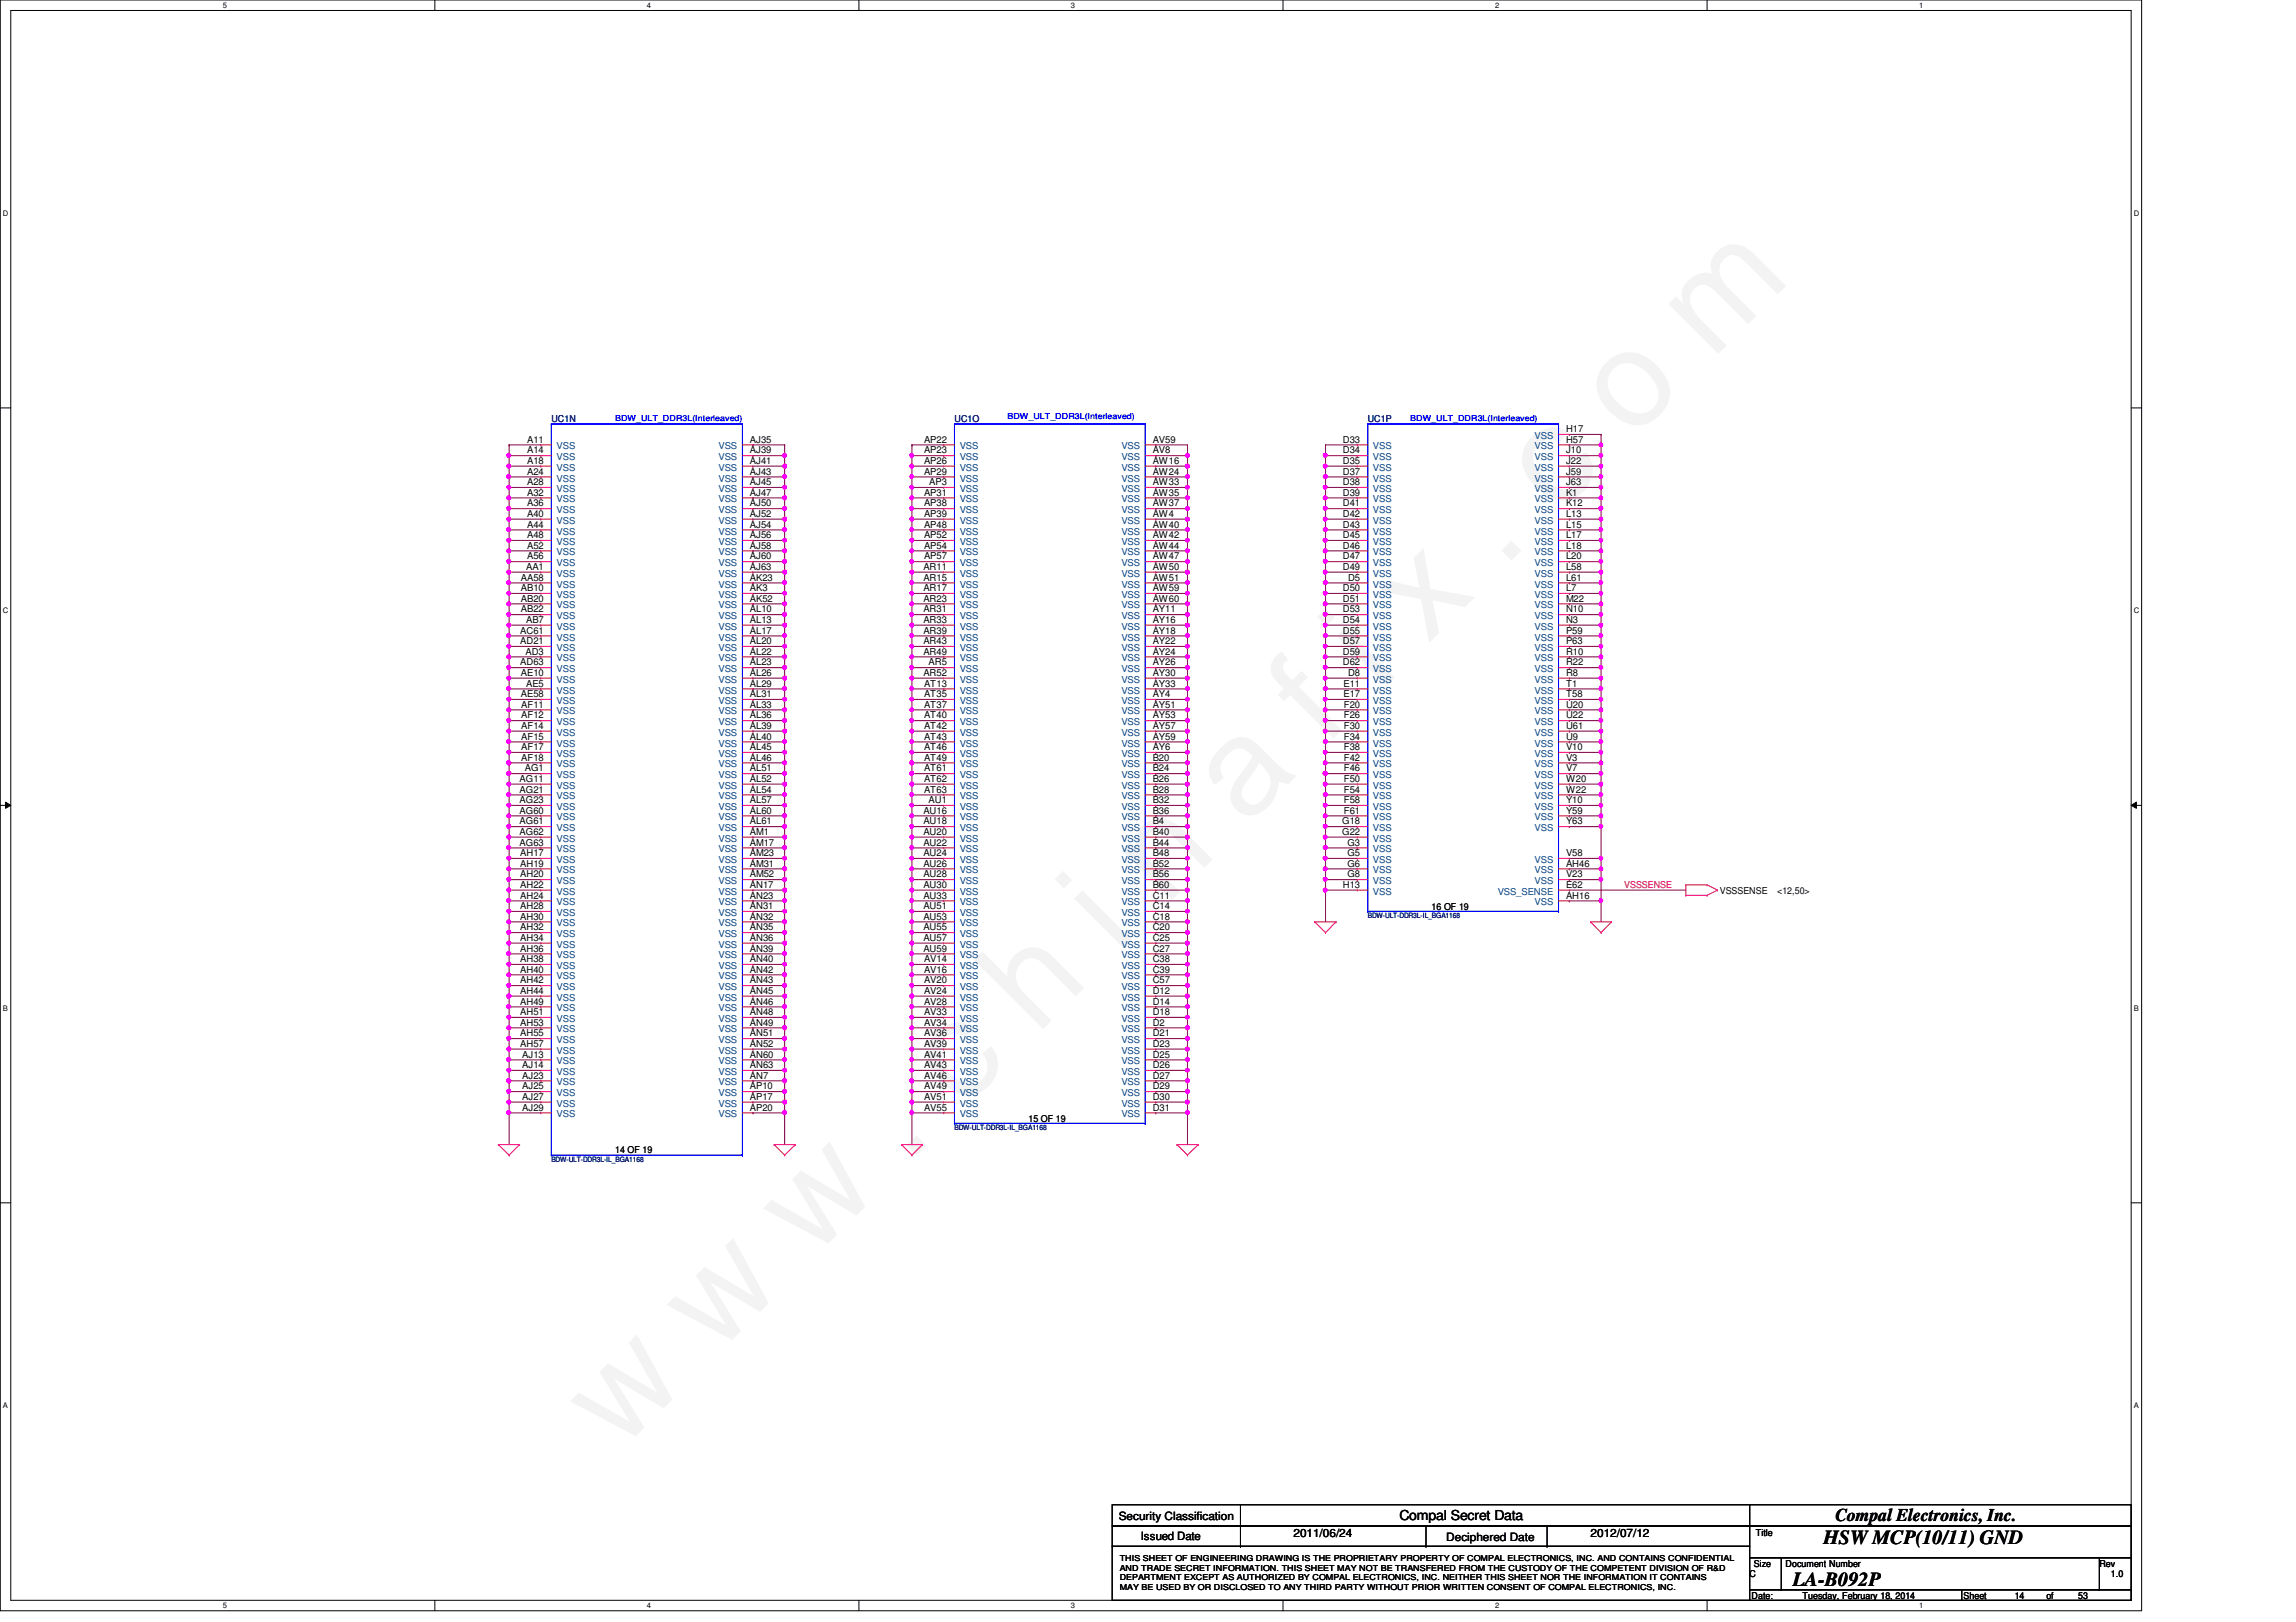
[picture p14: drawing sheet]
<svg xmlns="http://www.w3.org/2000/svg" width="297mm" height="210mm" viewBox="0 0 297 210" stroke-linecap="round" stroke-linejoin="round" font-family="sans-serif">
<defs><g id="words">
<text font-size="17.6" fill="#f0f" x="80.1" y="188" transform="rotate(-45 80.1 188)">w w w . c h i n a f i x . c o m</text>
<g font-size="2.6">
<text x="235.9" y="199.8">HSW MCP(10/11) GND</text>
<text x="231.9" y="205.3">LA-B092P</text>
</g>
<text font-size="2.3" x="237.4" y="196.9">Compal Electronics, Inc.</text>
<text font-size="1.8" x="181.1" y="196.8">Compal Secret Data</text>
<g font-size="1.5">
<text x="144.7" y="196.6">Security Classification</text>
<text x="147.6" y="199.3">Issued Date</text>
<text x="167.3" y="198.8">2011/06/24</text>
<text x="187.1" y="199.4">Deciphered Date</text>
<text x="205.8" y="198.8">2012/07/12</text>
</g>
<g font-size="1.2">
<text x="68.2" y="57.3">A11</text>
<text x="68.2" y="58.7">A14</text>
<text x="97" y="57.3">AJ35</text>
<text x="97" y="58.7">AJ39</text>
<text x="119.5" y="57.3">AP22</text>
<text x="119.5" y="58.7">AP23</text>
<text x="149.1" y="57.3">AV59</text>
<text x="149.1" y="58.7">AV8</text>
<text x="173.7" y="58.7">D34</text>
<text x="173.7" y="57.3">D33</text>
<text x="202.6" y="55.9">H17</text>
<text x="202.6" y="57.3">H57</text>
<text x="202.6" y="58.7">J10</text>
<text x="68.2" y="62.8">A28</text>
<text x="68.2" y="60">A18</text>
<text x="68.2" y="61.4">A24</text>
<text x="68.2" y="64.1">A32</text>
<text x="68.2" y="65.5">A36</text>
<text x="97" y="61.4">AJ43</text>
<text x="97" y="62.8">AJ45</text>
<text x="97" y="65.5">AJ50</text>
<text x="97" y="64.1">AJ47</text>
<text x="97" y="60">AJ41</text>
<text x="119.5" y="65.5">AP38</text>
<text x="119.5" y="61.4">AP29</text>
<text x="119.5" y="64.1">AP31</text>
<text x="119.5" y="60">AP26</text>
<text x="120.2" y="62.8">AP3</text>
<text x="149.1" y="61.4">AW24</text>
<text x="149.1" y="62.8">AW33</text>
<text x="149.1" y="64.1">AW35</text>
<text x="149.1" y="65.5">AW37</text>
<text x="149.1" y="60">AW16</text>
<text x="173.7" y="64.1">D39</text>
<text x="173.7" y="62.8">D38</text>
<text x="173.7" y="61.4">D37</text>
<text x="173.7" y="60">D35</text>
<text x="173.7" y="65.5">D41</text>
<text x="202.6" y="65.5">K12</text>
<text x="202.6" y="64.1">K1</text>
<text x="202.6" y="62.8">J63</text>
<text x="202.6" y="61.4">J59</text>
<text x="202.6" y="60">J22</text>
<text x="68.2" y="66.9">A40</text>
<text x="68.2" y="68.3">A44</text>
<text x="68.2" y="69.6">A48</text>
<text x="68.2" y="71">A52</text>
<text x="97" y="66.9">AJ52</text>
<text x="97" y="69.6">AJ56</text>
<text x="97" y="71">AJ58</text>
<text x="97" y="68.3">AJ54</text>
<text x="119.5" y="66.9">AP39</text>
<text x="119.5" y="69.6">AP52</text>
<text x="119.5" y="71">AP54</text>
<text x="119.5" y="68.3">AP48</text>
<text x="149.1" y="66.9">AW4</text>
<text x="149.1" y="69.6">AW42</text>
<text x="149.1" y="71">AW44</text>
<text x="149.1" y="68.3">AW40</text>
<text x="173.7" y="68.3">D43</text>
<text x="173.7" y="69.6">D45</text>
<text x="173.7" y="71">D46</text>
<text x="173.7" y="66.9">D42</text>
<text x="202.6" y="71">L18</text>
<text x="202.6" y="69.6">L17</text>
<text x="202.6" y="68.3">L15</text>
<text x="202.6" y="66.9">L13</text>
<text x="67.4" y="75.1">AA58</text>
<text x="67.4" y="76.5">AB10</text>
<text x="67.4" y="77.9">AB20</text>
<text x="68.1" y="73.7">AA1</text>
<text x="68.2" y="72.4">A56</text>
<text x="97" y="72.4">AJ60</text>
<text x="97" y="73.7">AJ63</text>
<text x="97" y="75.1">AK23</text>
<text x="97" y="76.5">AK3</text>
<text x="97" y="77.9">AK52</text>
<text x="119.5" y="73.7">AR11</text>
<text x="119.5" y="75.1">AR15</text>
<text x="119.5" y="76.5">AR17</text>
<text x="119.5" y="77.9">AR23</text>
<text x="119.5" y="72.4">AP57</text>
<text x="149.1" y="72.4">AW47</text>
<text x="149.1" y="73.7">AW50</text>
<text x="149.1" y="75.1">AW51</text>
<text x="149.1" y="76.5">AW59</text>
<text x="149.1" y="77.9">AW60</text>
<text x="173.7" y="72.4">D47</text>
<text x="173.7" y="76.5">D50</text>
<text x="173.7" y="77.9">D51</text>
<text x="173.7" y="73.7">D49</text>
<text x="174.4" y="75.1">D5</text>
<text x="202.6" y="77.9">M22</text>
<text x="202.6" y="75.1">L61</text>
<text x="202.6" y="73.7">L58</text>
<text x="202.6" y="72.4">L20</text>
<text x="202.6" y="76.5">L7</text>
<text x="67.3" y="82">AC61</text>
<text x="67.3" y="83.4">AD21</text>
<text x="67.4" y="79.2">AB22</text>
<text x="68.1" y="80.6">AB7</text>
<text x="97" y="79.2">AL10</text>
<text x="97" y="80.6">AL13</text>
<text x="97" y="82">AL17</text>
<text x="97" y="83.4">AL20</text>
<text x="119.5" y="79.2">AR31</text>
<text x="119.5" y="80.6">AR33</text>
<text x="119.5" y="82">AR39</text>
<text x="119.5" y="83.4">AR43</text>
<text x="149.1" y="79.2">AY11</text>
<text x="149.1" y="80.6">AY16</text>
<text x="149.1" y="82">AY18</text>
<text x="149.1" y="83.4">AY22</text>
<text x="173.7" y="79.2">D53</text>
<text x="173.7" y="80.6">D54</text>
<text x="173.7" y="82">D55</text>
<text x="173.7" y="83.4">D57</text>
<text x="202.6" y="83.4">P63</text>
<text x="202.6" y="82">P59</text>
<text x="202.6" y="80.6">N3</text>
<text x="202.6" y="79.2">N10</text>
<text x="67.3" y="86.1">AD63</text>
<text x="67.4" y="87.5">AE10</text>
<text x="68" y="84.7">AD3</text>
<text x="68.1" y="88.9">AE5</text>
<text x="97" y="84.7">AL22</text>
<text x="97" y="86.1">AL23</text>
<text x="97" y="87.5">AL26</text>
<text x="97" y="88.9">AL29</text>
<text x="119.5" y="84.7">AR49</text>
<text x="119.5" y="87.5">AR52</text>
<text x="119.5" y="88.9">AT13</text>
<text x="120.1" y="86.1">AR5</text>
<text x="149.1" y="84.7">AY24</text>
<text x="149.1" y="86.1">AY26</text>
<text x="149.1" y="87.5">AY30</text>
<text x="149.1" y="88.9">AY33</text>
<text x="173.7" y="84.7">D59</text>
<text x="173.7" y="86.1">D62</text>
<text x="173.8" y="88.9">E11</text>
<text x="174.4" y="87.5">D8</text>
<text x="202.6" y="88.9">T1</text>
<text x="202.6" y="86.1">R22</text>
<text x="202.6" y="87.5">R8</text>
<text x="202.6" y="84.7">R10</text>
<text x="67.4" y="90.2">AE58</text>
<text x="67.4" y="91.6">AF11</text>
<text x="67.4" y="93">AF12</text>
<text x="67.4" y="94.3">AF14</text>
<text x="67.4" y="95.7">AF15</text>
<text x="97" y="90.2">AL31</text>
<text x="97" y="91.6">AL33</text>
<text x="97" y="93">AL36</text>
<text x="97" y="94.3">AL39</text>
<text x="97" y="95.7">AL40</text>
<text x="119.5" y="90.2">AT35</text>
<text x="119.5" y="91.6">AT37</text>
<text x="119.5" y="93">AT40</text>
<text x="119.5" y="94.3">AT42</text>
<text x="119.5" y="95.7">AT43</text>
<text x="149.1" y="90.2">AY4</text>
<text x="149.1" y="91.6">AY51</text>
<text x="149.1" y="93">AY53</text>
<text x="149.1" y="94.3">AY57</text>
<text x="149.1" y="95.7">AY59</text>
<text x="173.8" y="90.2">E17</text>
<text x="173.9" y="95.7">F34</text>
<text x="173.9" y="94.3">F30</text>
<text x="173.9" y="93">F26</text>
<text x="173.9" y="91.6">F20</text>
<text x="202.6" y="95.7">U9</text>
<text x="202.6" y="93">U22</text>
<text x="202.6" y="94.3">U61</text>
<text x="202.6" y="91.6">U20</text>
<text x="202.6" y="90.2">T58</text>
<text x="67.2" y="101.2">AG11</text>
<text x="67.4" y="97.1">AF17</text>
<text x="67.4" y="98.4">AF18</text>
<text x="67.9" y="99.8">AG1</text>
<text x="97" y="99.8">AL51</text>
<text x="97" y="97.1">AL45</text>
<text x="97" y="98.4">AL46</text>
<text x="97" y="101.2">AL52</text>
<text x="119.5" y="97.1">AT46</text>
<text x="119.5" y="98.4">AT49</text>
<text x="119.5" y="99.8">AT61</text>
<text x="119.5" y="101.2">AT62</text>
<text x="149.1" y="97.1">AY6</text>
<text x="149.1" y="98.4">B20</text>
<text x="149.1" y="99.8">B24</text>
<text x="149.1" y="101.2">B26</text>
<text x="173.9" y="97.1">F38</text>
<text x="173.9" y="101.2">F50</text>
<text x="173.9" y="98.4">F42</text>
<text x="173.9" y="99.8">F46</text>
<text x="202.6" y="97.1">V10</text>
<text x="202.6" y="101.2">W20</text>
<text x="202.6" y="99.8">V7</text>
<text x="202.6" y="98.4">V3</text>
<text x="67.2" y="103.9">AG23</text>
<text x="67.2" y="105.3">AG60</text>
<text x="67.2" y="106.7">AG61</text>
<text x="67.2" y="102.6">AG21</text>
<text x="97" y="102.6">AL54</text>
<text x="97" y="103.9">AL57</text>
<text x="97" y="105.3">AL60</text>
<text x="97" y="106.7">AL61</text>
<text x="119.5" y="106.7">AU18</text>
<text x="119.5" y="105.3">AU16</text>
<text x="119.5" y="102.6">AT63</text>
<text x="120.1" y="103.9">AU1</text>
<text x="149.1" y="102.6">B28</text>
<text x="149.1" y="103.9">B32</text>
<text x="149.1" y="105.3">B36</text>
<text x="149.1" y="106.7">B4</text>
<text x="173.6" y="106.7">G18</text>
<text x="173.9" y="102.6">F54</text>
<text x="173.9" y="103.9">F58</text>
<text x="173.9" y="105.3">F61</text>
<text x="202.6" y="106.7">Y63</text>
<text x="202.6" y="105.3">Y59</text>
<text x="202.6" y="103.9">Y10</text>
<text x="202.6" y="102.6">W22</text>
<text x="67.2" y="108">AG62</text>
<text x="67.2" y="109.4">AG63</text>
<text x="67.3" y="112.1">AH19</text>
<text x="67.3" y="113.5">AH20</text>
<text x="67.3" y="110.8">AH17</text>
<text x="97" y="108">AM1</text>
<text x="97" y="109.4">AM17</text>
<text x="97" y="110.8">AM23</text>
<text x="97" y="112.1">AM31</text>
<text x="97" y="113.5">AM52</text>
<text x="119.5" y="109.4">AU22</text>
<text x="119.5" y="113.5">AU28</text>
<text x="119.5" y="112.1">AU26</text>
<text x="119.5" y="110.8">AU24</text>
<text x="119.5" y="108">AU20</text>
<text x="149.1" y="108">B40</text>
<text x="149.1" y="109.4">B44</text>
<text x="149.1" y="110.8">B48</text>
<text x="149.1" y="112.1">B52</text>
<text x="149.1" y="113.5">B56</text>
<text x="173.6" y="108">G22</text>
<text x="174.3" y="112.1">G6</text>
<text x="174.3" y="109.4">G3</text>
<text x="174.3" y="110.8">G5</text>
<text x="174.3" y="113.5">G8</text>
<text x="202.6" y="110.8">V58</text>
<text x="202.6" y="112.1">AH46</text>
<text x="202.6" y="113.5">V23</text>
<text x="67.3" y="116.3">AH24</text>
<text x="67.3" y="117.6">AH28</text>
<text x="67.3" y="119">AH30</text>
<text x="67.3" y="114.9">AH22</text>
<text x="97" y="116.3">AN23</text>
<text x="97" y="114.9">AN17</text>
<text x="97" y="117.6">AN31</text>
<text x="97" y="119">AN32</text>
<text x="119.5" y="116.3">AU33</text>
<text x="119.5" y="114.9">AU30</text>
<text x="119.5" y="117.6">AU51</text>
<text x="119.5" y="119">AU53</text>
<text x="149.1" y="114.9">B60</text>
<text x="149.1" y="119">C18</text>
<text x="149.1" y="116.3">C11</text>
<text x="149.1" y="117.6">C14</text>
<text x="173.7" y="114.9">H13</text>
<text x="185.2" y="117.7">16 OF 19</text>
<text x="202.6" y="116.3">AH16</text>
<text x="202.6" y="114.9">E62</text>
<text x="222.5" y="115.7">VSSSENSE</text>
<text x="229.9" y="115.7">&lt;12,50&gt;</text>
<text x="67.3" y="124.5">AH38</text>
<text x="67.3" y="120.4">AH32</text>
<text x="67.3" y="125.9">AH40</text>
<text x="67.3" y="123.1">AH36</text>
<text x="67.3" y="121.8">AH34</text>
<text x="97" y="124.5">AN40</text>
<text x="97" y="120.4">AN35</text>
<text x="97" y="121.8">AN36</text>
<text x="97" y="123.1">AN39</text>
<text x="97" y="125.9">AN42</text>
<text x="119.5" y="120.4">AU55</text>
<text x="119.5" y="121.8">AU57</text>
<text x="119.5" y="123.1">AU59</text>
<text x="119.5" y="125.9">AV16</text>
<text x="119.5" y="124.5">AV14</text>
<text x="149.1" y="120.4">C20</text>
<text x="149.1" y="121.8">C25</text>
<text x="149.1" y="123.1">C27</text>
<text x="149.1" y="124.5">C38</text>
<text x="149.1" y="125.9">C39</text>
<text x="67.3" y="128.6">AH44</text>
<text x="67.3" y="130">AH49</text>
<text x="67.3" y="131.4">AH51</text>
<text x="67.3" y="127.3">AH42</text>
<text x="97" y="127.3">AN43</text>
<text x="97" y="128.6">AN45</text>
<text x="97" y="130">AN46</text>
<text x="97" y="131.4">AN48</text>
<text x="119.5" y="128.6">AV24</text>
<text x="119.5" y="131.4">AV33</text>
<text x="119.5" y="130">AV28</text>
<text x="119.5" y="127.3">AV20</text>
<text x="149.1" y="127.3">C57</text>
<text x="149.1" y="128.6">D12</text>
<text x="149.1" y="130">D14</text>
<text x="149.1" y="131.4">D18</text>
<text x="67.3" y="132.7">AH53</text>
<text x="67.3" y="134.1">AH55</text>
<text x="67.3" y="135.5">AH57</text>
<text x="67.6" y="136.9">AJ13</text>
<text x="97" y="132.7">AN49</text>
<text x="97" y="134.1">AN51</text>
<text x="97" y="135.5">AN52</text>
<text x="97" y="136.9">AN60</text>
<text x="119.5" y="134.1">AV36</text>
<text x="119.5" y="135.5">AV39</text>
<text x="119.5" y="136.9">AV41</text>
<text x="119.5" y="132.7">AV34</text>
<text x="149.1" y="136.9">D25</text>
<text x="149.1" y="135.5">D23</text>
<text x="149.1" y="132.7">D2</text>
<text x="149.1" y="134.1">D21</text>
<text x="67.6" y="138.2">AJ14</text>
<text x="67.6" y="139.6">AJ23</text>
<text x="67.6" y="141">AJ25</text>
<text x="67.6" y="142.3">AJ27</text>
<text x="67.6" y="143.7">AJ29</text>
<text x="97" y="141">AP10</text>
<text x="97" y="138.2">AN63</text>
<text x="97" y="139.6">AN7</text>
<text x="97" y="142.3">AP17</text>
<text x="97" y="143.7">AP20</text>
<text x="119.5" y="143.7">AV55</text>
<text x="119.5" y="138.2">AV43</text>
<text x="119.5" y="139.6">AV46</text>
<text x="119.5" y="141">AV49</text>
<text x="119.5" y="142.3">AV51</text>
<text x="149.1" y="138.2">D26</text>
<text x="149.1" y="139.6">D27</text>
<text x="149.1" y="141">D29</text>
<text x="149.1" y="142.3">D30</text>
<text x="149.1" y="143.7">D31</text>
<text x="79.6" y="149.3">14 OF 19</text>
<text x="133.1" y="145.2">15 OF 19</text>
<text x="226.9" y="202.7">Size</text>
<text x="227.2" y="198.8">Title</text>
<text x="231" y="202.7">Document Number</text>
<text x="271.6" y="202.7">Rev</text>
<text x="226.4" y="204.1">C</text>
<text x="226.6" y="206.9">Date:</text>
<text x="233.2" y="206.9">Tuesday, February 18, 2014</text>
<text x="254" y="206.9">Sheet</text>
<text x="260.6" y="206.9">14</text>
<text x="264.7" y="206.9">of</text>
<text x="268.9" y="206.9">53</text>
<text x="273.1" y="204.1">1.0</text>
</g>
<g font-size="1.2" fill="#000080">
<text x="71.3" y="54.6">UC1N</text>
<text x="123.5" y="54.6">UC1O</text>
<text x="177" y="54.6">UC1P</text>
</g>
<g font-size="1.2" fill="#004080">
<text x="72" y="58.2">VSS</text>
<text x="72" y="59.6">VSS</text>
<text x="93" y="58.2">VSS</text>
<text x="93" y="59.6">VSS</text>
<text x="124.2" y="58.2">VSS</text>
<text x="124.2" y="59.6">VSS</text>
<text x="145.1" y="58.2">VSS</text>
<text x="145.1" y="59.6">VSS</text>
<text x="177.6" y="59.6">VSS</text>
<text x="177.6" y="58.2">VSS</text>
<text x="198.5" y="56.8">VSS</text>
<text x="198.5" y="58.2">VSS</text>
<text x="198.5" y="59.6">VSS</text>
<text x="72" y="63.7">VSS</text>
<text x="72" y="60.9">VSS</text>
<text x="72" y="62.3">VSS</text>
<text x="72" y="65">VSS</text>
<text x="93" y="62.3">VSS</text>
<text x="93" y="63.7">VSS</text>
<text x="93" y="65">VSS</text>
<text x="93" y="60.9">VSS</text>
<text x="124.2" y="62.3">VSS</text>
<text x="124.2" y="65">VSS</text>
<text x="124.2" y="60.9">VSS</text>
<text x="124.2" y="63.7">VSS</text>
<text x="145.1" y="62.3">VSS</text>
<text x="145.1" y="63.7">VSS</text>
<text x="145.1" y="65">VSS</text>
<text x="145.1" y="60.9">VSS</text>
<text x="177.6" y="65">VSS</text>
<text x="177.6" y="63.7">VSS</text>
<text x="177.6" y="62.3">VSS</text>
<text x="177.6" y="60.9">VSS</text>
<text x="198.5" y="65">VSS</text>
<text x="198.5" y="63.7">VSS</text>
<text x="198.5" y="62.3">VSS</text>
<text x="198.5" y="60.9">VSS</text>
<text x="72" y="66.4">VSS</text>
<text x="72" y="67.8">VSS</text>
<text x="72" y="69.2">VSS</text>
<text x="72" y="70.5">VSS</text>
<text x="72" y="71.9">VSS</text>
<text x="93" y="66.4">VSS</text>
<text x="93" y="67.8">VSS</text>
<text x="93" y="70.5">VSS</text>
<text x="93" y="71.9">VSS</text>
<text x="93" y="69.2">VSS</text>
<text x="124.2" y="66.4">VSS</text>
<text x="124.2" y="67.8">VSS</text>
<text x="124.2" y="70.5">VSS</text>
<text x="124.2" y="71.9">VSS</text>
<text x="124.2" y="69.2">VSS</text>
<text x="145.1" y="66.4">VSS</text>
<text x="145.1" y="67.8">VSS</text>
<text x="145.1" y="70.5">VSS</text>
<text x="145.1" y="71.9">VSS</text>
<text x="145.1" y="69.2">VSS</text>
<text x="177.6" y="69.2">VSS</text>
<text x="177.6" y="70.5">VSS</text>
<text x="177.6" y="71.9">VSS</text>
<text x="177.6" y="67.8">VSS</text>
<text x="177.6" y="66.4">VSS</text>
<text x="198.5" y="71.9">VSS</text>
<text x="198.5" y="70.5">VSS</text>
<text x="198.5" y="69.2">VSS</text>
<text x="198.5" y="67.8">VSS</text>
<text x="198.5" y="66.4">VSS</text>
<text x="72" y="73.3">VSS</text>
<text x="72" y="74.6">VSS</text>
<text x="72" y="76">VSS</text>
<text x="72" y="77.4">VSS</text>
<text x="93" y="73.3">VSS</text>
<text x="93" y="74.6">VSS</text>
<text x="93" y="76">VSS</text>
<text x="93" y="77.4">VSS</text>
<text x="124.2" y="74.6">VSS</text>
<text x="124.2" y="73.3">VSS</text>
<text x="124.2" y="76">VSS</text>
<text x="124.2" y="77.4">VSS</text>
<text x="145.1" y="73.3">VSS</text>
<text x="145.1" y="74.6">VSS</text>
<text x="145.1" y="76">VSS</text>
<text x="145.1" y="77.4">VSS</text>
<text x="177.6" y="73.3">VSS</text>
<text x="177.6" y="76">VSS</text>
<text x="177.6" y="77.4">VSS</text>
<text x="177.6" y="74.6">VSS</text>
<text x="198.5" y="76">VSS</text>
<text x="198.5" y="74.6">VSS</text>
<text x="198.5" y="73.3">VSS</text>
<text x="198.5" y="77.4">VSS</text>
<text x="72" y="78.7">VSS</text>
<text x="72" y="80.1">VSS</text>
<text x="72" y="81.5">VSS</text>
<text x="72" y="82.9">VSS</text>
<text x="93" y="78.7">VSS</text>
<text x="93" y="80.1">VSS</text>
<text x="93" y="81.5">VSS</text>
<text x="93" y="82.9">VSS</text>
<text x="124.2" y="78.7">VSS</text>
<text x="124.2" y="80.1">VSS</text>
<text x="124.2" y="81.5">VSS</text>
<text x="124.2" y="82.9">VSS</text>
<text x="145.1" y="80.1">VSS</text>
<text x="145.1" y="81.5">VSS</text>
<text x="145.1" y="82.9">VSS</text>
<text x="145.1" y="78.7">VSS</text>
<text x="177.6" y="78.7">VSS</text>
<text x="177.6" y="80.1">VSS</text>
<text x="177.6" y="81.5">VSS</text>
<text x="177.6" y="82.9">VSS</text>
<text x="198.5" y="82.9">VSS</text>
<text x="198.5" y="81.5">VSS</text>
<text x="198.5" y="80.1">VSS</text>
<text x="198.5" y="78.7">VSS</text>
<text x="72" y="84.2">VSS</text>
<text x="72" y="85.6">VSS</text>
<text x="72" y="87">VSS</text>
<text x="72" y="88.3">VSS</text>
<text x="72" y="89.7">VSS</text>
<text x="93" y="84.2">VSS</text>
<text x="93" y="85.6">VSS</text>
<text x="93" y="87">VSS</text>
<text x="93" y="88.3">VSS</text>
<text x="93" y="89.7">VSS</text>
<text x="124.2" y="84.2">VSS</text>
<text x="124.2" y="85.6">VSS</text>
<text x="124.2" y="87">VSS</text>
<text x="124.2" y="88.3">VSS</text>
<text x="124.2" y="89.7">VSS</text>
<text x="145.1" y="84.2">VSS</text>
<text x="145.1" y="85.6">VSS</text>
<text x="145.1" y="87">VSS</text>
<text x="145.1" y="88.3">VSS</text>
<text x="145.1" y="89.7">VSS</text>
<text x="177.6" y="85.6">VSS</text>
<text x="177.6" y="84.2">VSS</text>
<text x="177.6" y="87">VSS</text>
<text x="177.6" y="88.3">VSS</text>
<text x="177.6" y="89.7">VSS</text>
<text x="198.5" y="89.7">VSS</text>
<text x="198.5" y="87">VSS</text>
<text x="198.5" y="88.3">VSS</text>
<text x="198.5" y="85.6">VSS</text>
<text x="198.5" y="84.2">VSS</text>
<text x="72" y="91.1">VSS</text>
<text x="72" y="92.5">VSS</text>
<text x="72" y="93.9">VSS</text>
<text x="72" y="95.2">VSS</text>
<text x="93" y="91.1">VSS</text>
<text x="93" y="92.5">VSS</text>
<text x="93" y="93.9">VSS</text>
<text x="93" y="95.2">VSS</text>
<text x="124.2" y="91.1">VSS</text>
<text x="124.2" y="92.5">VSS</text>
<text x="124.2" y="93.9">VSS</text>
<text x="124.2" y="95.2">VSS</text>
<text x="145.1" y="91.1">VSS</text>
<text x="145.1" y="92.5">VSS</text>
<text x="145.1" y="93.9">VSS</text>
<text x="145.1" y="95.2">VSS</text>
<text x="177.6" y="91.1">VSS</text>
<text x="177.6" y="95.2">VSS</text>
<text x="177.6" y="93.9">VSS</text>
<text x="177.6" y="92.5">VSS</text>
<text x="198.5" y="93.9">VSS</text>
<text x="198.5" y="95.2">VSS</text>
<text x="198.5" y="92.5">VSS</text>
<text x="198.5" y="91.1">VSS</text>
<text x="72" y="98">VSS</text>
<text x="72" y="100.7">VSS</text>
<text x="72" y="99.3">VSS</text>
<text x="72" y="96.6">VSS</text>
<text x="93" y="100.7">VSS</text>
<text x="93" y="96.6">VSS</text>
<text x="93" y="98">VSS</text>
<text x="93" y="99.3">VSS</text>
<text x="124.2" y="96.6">VSS</text>
<text x="124.2" y="98">VSS</text>
<text x="124.2" y="99.3">VSS</text>
<text x="124.2" y="100.7">VSS</text>
<text x="145.1" y="96.6">VSS</text>
<text x="145.1" y="98">VSS</text>
<text x="145.1" y="99.3">VSS</text>
<text x="145.1" y="100.7">VSS</text>
<text x="177.6" y="98">VSS</text>
<text x="177.6" y="99.3">VSS</text>
<text x="177.6" y="96.6">VSS</text>
<text x="177.6" y="100.7">VSS</text>
<text x="198.5" y="98">VSS</text>
<text x="198.5" y="96.6">VSS</text>
<text x="198.5" y="100.7">VSS</text>
<text x="198.5" y="99.3">VSS</text>
<text x="72" y="102.1">VSS</text>
<text x="72" y="104.8">VSS</text>
<text x="72" y="106.2">VSS</text>
<text x="72" y="107.6">VSS</text>
<text x="72" y="103.5">VSS</text>
<text x="93" y="102.1">VSS</text>
<text x="93" y="103.5">VSS</text>
<text x="93" y="104.8">VSS</text>
<text x="93" y="106.2">VSS</text>
<text x="93" y="107.6">VSS</text>
<text x="124.2" y="102.1">VSS</text>
<text x="124.2" y="103.5">VSS</text>
<text x="124.2" y="104.8">VSS</text>
<text x="124.2" y="107.6">VSS</text>
<text x="124.2" y="106.2">VSS</text>
<text x="145.1" y="102.1">VSS</text>
<text x="145.1" y="103.5">VSS</text>
<text x="145.1" y="104.8">VSS</text>
<text x="145.1" y="106.2">VSS</text>
<text x="145.1" y="107.6">VSS</text>
<text x="177.6" y="102.1">VSS</text>
<text x="177.6" y="103.5">VSS</text>
<text x="177.6" y="104.8">VSS</text>
<text x="177.6" y="106.2">VSS</text>
<text x="177.6" y="107.6">VSS</text>
<text x="198.5" y="107.6">VSS</text>
<text x="198.5" y="106.2">VSS</text>
<text x="198.5" y="104.8">VSS</text>
<text x="198.5" y="103.5">VSS</text>
<text x="198.5" y="102.1">VSS</text>
<text x="72" y="108.9">VSS</text>
<text x="72" y="110.3">VSS</text>
<text x="72" y="113">VSS</text>
<text x="72" y="111.7">VSS</text>
<text x="93" y="108.9">VSS</text>
<text x="93" y="110.3">VSS</text>
<text x="93" y="111.7">VSS</text>
<text x="93" y="113">VSS</text>
<text x="124.2" y="110.3">VSS</text>
<text x="124.2" y="113">VSS</text>
<text x="124.2" y="111.7">VSS</text>
<text x="124.2" y="108.9">VSS</text>
<text x="145.1" y="108.9">VSS</text>
<text x="145.1" y="110.3">VSS</text>
<text x="145.1" y="111.7">VSS</text>
<text x="145.1" y="113">VSS</text>
<text x="177.6" y="108.9">VSS</text>
<text x="177.6" y="113">VSS</text>
<text x="177.6" y="110.3">VSS</text>
<text x="177.6" y="111.7">VSS</text>
<text x="198.5" y="111.7">VSS</text>
<text x="198.5" y="113">VSS</text>
<text x="72" y="117.2">VSS</text>
<text x="72" y="118.5">VSS</text>
<text x="72" y="119.9">VSS</text>
<text x="72" y="115.8">VSS</text>
<text x="72" y="114.4">VSS</text>
<text x="93" y="117.2">VSS</text>
<text x="93" y="114.4">VSS</text>
<text x="93" y="115.8">VSS</text>
<text x="93" y="118.5">VSS</text>
<text x="93" y="119.9">VSS</text>
<text x="124.2" y="117.2">VSS</text>
<text x="124.2" y="115.8">VSS</text>
<text x="124.2" y="118.5">VSS</text>
<text x="124.2" y="119.9">VSS</text>
<text x="124.2" y="114.4">VSS</text>
<text x="145.1" y="114.4">VSS</text>
<text x="145.1" y="115.8">VSS</text>
<text x="145.1" y="119.9">VSS</text>
<text x="145.1" y="117.2">VSS</text>
<text x="145.1" y="118.5">VSS</text>
<text x="177.6" y="114.4">VSS</text>
<text x="177.6" y="115.8">VSS</text>
<text x="193.8" y="115.8">VSS_SENSE</text>
<text x="198.5" y="117.2">VSS</text>
<text x="198.5" y="114.4">VSS</text>
<text x="72" y="125.4">VSS</text>
<text x="72" y="121.3">VSS</text>
<text x="72" y="124">VSS</text>
<text x="72" y="122.6">VSS</text>
<text x="93" y="125.4">VSS</text>
<text x="93" y="121.3">VSS</text>
<text x="93" y="122.6">VSS</text>
<text x="93" y="124">VSS</text>
<text x="124.2" y="121.3">VSS</text>
<text x="124.2" y="122.6">VSS</text>
<text x="124.2" y="124">VSS</text>
<text x="124.2" y="125.4">VSS</text>
<text x="145.1" y="121.3">VSS</text>
<text x="145.1" y="122.6">VSS</text>
<text x="145.1" y="124">VSS</text>
<text x="145.1" y="125.4">VSS</text>
<text x="72" y="129.5">VSS</text>
<text x="72" y="130.9">VSS</text>
<text x="72" y="126.7">VSS</text>
<text x="72" y="128.1">VSS</text>
<text x="93" y="126.7">VSS</text>
<text x="93" y="128.1">VSS</text>
<text x="93" y="129.5">VSS</text>
<text x="93" y="130.9">VSS</text>
<text x="124.2" y="126.7">VSS</text>
<text x="124.2" y="129.5">VSS</text>
<text x="124.2" y="130.9">VSS</text>
<text x="124.2" y="128.1">VSS</text>
<text x="145.1" y="126.7">VSS</text>
<text x="145.1" y="128.1">VSS</text>
<text x="145.1" y="129.5">VSS</text>
<text x="145.1" y="130.9">VSS</text>
<text x="72" y="132.2">VSS</text>
<text x="72" y="133.6">VSS</text>
<text x="72" y="135">VSS</text>
<text x="72" y="136.4">VSS</text>
<text x="72" y="137.8">VSS</text>
<text x="93" y="133.6">VSS</text>
<text x="93" y="132.2">VSS</text>
<text x="93" y="135">VSS</text>
<text x="93" y="136.4">VSS</text>
<text x="93" y="137.8">VSS</text>
<text x="124.2" y="132.2">VSS</text>
<text x="124.2" y="135">VSS</text>
<text x="124.2" y="136.4">VSS</text>
<text x="124.2" y="137.8">VSS</text>
<text x="124.2" y="133.6">VSS</text>
<text x="145.1" y="137.8">VSS</text>
<text x="145.1" y="136.4">VSS</text>
<text x="145.1" y="132.2">VSS</text>
<text x="145.1" y="133.6">VSS</text>
<text x="145.1" y="135">VSS</text>
<text x="72" y="139.1">VSS</text>
<text x="72" y="140.5">VSS</text>
<text x="72" y="141.9">VSS</text>
<text x="72" y="143.2">VSS</text>
<text x="93" y="141.9">VSS</text>
<text x="93" y="139.1">VSS</text>
<text x="93" y="140.5">VSS</text>
<text x="93" y="143.2">VSS</text>
<text x="124.2" y="139.1">VSS</text>
<text x="124.2" y="140.5">VSS</text>
<text x="124.2" y="141.9">VSS</text>
<text x="124.2" y="143.2">VSS</text>
<text x="145.1" y="139.1">VSS</text>
<text x="145.1" y="140.5">VSS</text>
<text x="145.1" y="141.9">VSS</text>
<text x="145.1" y="143.2">VSS</text>
<text x="72" y="144.6">VSS</text>
<text x="93" y="144.6">VSS</text>
<text x="124.2" y="144.6">VSS</text>
<text x="145.1" y="144.6">VSS</text>
</g>
<text font-size="1.2" fill="#f00" x="210.1" y="114.9">VSSSENSE</text>
<g font-size="1.1" fill="#00f">
<text x="79.6" y="54.4">BDW_ULT_DDR3L(Interleaved)</text>
<text x="130.3" y="54.2">BDW_ULT_DDR3L(Interleaved)</text>
<text x="182.5" y="54.4">BDW_ULT_DDR3L(Interleaved)</text>
</g>
<g font-size="1.1">
<text x="144.9" y="203.2">AND TRADE SECRET INFORMATION. THIS SHEET MAY NOT BE TRANSFERED FROM THE CUSTODY OF THE COMPETENT DIVISION OF R&amp;D</text>
<text x="144.9" y="202">THIS SHEET OF ENGINEERING DRAWING IS THE PROPRIETARY PROPERTY OF COMPAL ELECTRONICS, INC. AND CONTAINS CONFIDENTIAL</text>
<text x="144.9" y="204.5">DEPARTMENT EXCEPT AS AUTHORIZED BY COMPAL ELECTRONICS, INC. NEITHER THIS SHEET NOR THE INFORMATION IT CONTAINS</text>
<text x="144.9" y="205.7">MAY BE USED BY OR DISCLOSED TO ANY THIRD PARTY WITHOUT PRIOR WRITTEN CONSENT OF COMPAL ELECTRONICS, INC.</text>
</g>
<g font-size="1">
<text x="28.8" y="1">5</text>
<text x="83.7" y="1">4</text>
<text x="138.6" y="1">3</text>
<text x="193.4" y="1">2</text>
<text x="248.3" y="1">1</text>
<text x=".4" y="27.9">D</text>
<text x="276.1" y="27.9">D</text>
<text x=".4" y="79.4">C</text>
<text x="276.1" y="79.4">C</text>
<text x=".4" y="130.8">B</text>
<text x="276.1" y="130.8">B</text>
<text x=".4" y="182.2">A</text>
<text x="276.1" y="182.2">A</text>
<text x="28.8" y="208.1">5</text>
<text x="83.7" y="208.1">4</text>
<text x="138.6" y="208.1">3</text>
<text x="193.4" y="208.1">2</text>
<text x="248.3" y="208.1">1</text>
</g>
<g font-size=".9" fill="#000080">
<text x="177" y="118.8">BDW-ULT-DDR3L-IL_BGA1168</text>
<text x="123.5" y="146.2">BDW-ULT-DDR3L-IL_BGA1168</text>
<text x="71.3" y="150.3">BDW-ULT-DDR3L-IL_BGA1168</text>
</g>
</g></defs>
<path d="M0 0h277.1v208.4h-277.1zM1.4 1.4h274.3v205.7h-274.3z" fill="none" stroke="#000" stroke-width=".13"/>
<g fill="#fff">
<path d="M28.8 .1h.6v1.1h-.6z"/>
<path d="M28.8 207.2h.6v1.1h-.6z"/>
</g>
<path d="M56.3 0v1.4M56.3 207.1v1.3" fill="none" stroke="#000" stroke-width=".13"/>
<g fill="#fff">
<path d="M83.7 .1h.5v1.1h-.5z"/>
<path d="M83.7 207.2h.5v1.1h-.5z"/>
</g>
<path d="M111.1 0v1.4M111.1 207.1v1.3" fill="none" stroke="#000" stroke-width=".13"/>
<g fill="#fff">
<path d="M138.6 .1h.5v1.1h-.5z"/>
<path d="M138.6 207.2h.5v1.1h-.5z"/>
</g>
<path d="M166 0v1.4M166 207.1v1.3" fill="none" stroke="#000" stroke-width=".13"/>
<g fill="#fff">
<path d="M193.4 .1h.6v1.1h-.6z"/>
<path d="M193.4 207.2h.6v1.1h-.6z"/>
</g>
<path d="M220.8 0v1.4M220.8 207.1v1.3" fill="none" stroke="#000" stroke-width=".13"/>
<g fill="#fff">
<path d="M248.3 .1h.5v1.1h-.5z"/>
<path d="M248.3 207.2h.5v1.1h-.5z"/>
<path d="M.4 27.1h.7v1.1h-.7z"/>
<path d="M276.1 27.1h.7v1.1h-.7z"/>
<path d="M.4 78.5h.7v1.1h-.7z"/>
<path d="M276.1 78.5h.7v1.1h-.7z"/>
</g>
<path d="M0 52.8h1.4M275.7 52.8h1.4" fill="none" stroke="#000" stroke-width=".13"/>
<g fill="#fff">
<path d="M.4 129.9h.6v1.1h-.6z"/>
<path d="M276.1 129.9h.6v1.1h-.6z"/>
</g>
<path d="M0 104.2h1.4M.7 103.8l.7 .4-.7 .4zM275.7 104.2l.7-.4v.8zM275.7 104.2h1.4" fill="none" stroke="#000" stroke-width=".13"/>
<path d="M.7 103.8l.7 .4-.7 .4zM275.7 104.2l.7-.4v.8z" fill="#000"/>
<g fill="#fff">
<path d="M.4 181.4h.6v1.1h-.6z"/>
<path d="M276.1 181.4h.6v1.1h-.6z"/>
</g>
<path d="M0 155.7h1.4M275.7 155.7h1.4" fill="none" stroke="#000" stroke-width=".13"/>
<path d="M65.9 126.2h.1M65.9 126.2v1.4" fill="none" stroke="#800040" stroke-width=".13"/>
<circle cx="65.8" cy="126.2" r=".26" fill="#f0f"/>
<circle cx="65.8" cy="126.2" r=".26" fill="none" stroke="#f0f" stroke-width=".13"/>
<path d="M65.9 137.2h.1M65.9 137.2v1.3" fill="none" stroke="#800040" stroke-width=".13"/>
<circle cx="65.8" cy="137.1" r=".26" fill="#f0f"/>
<circle cx="65.8" cy="137.1" r=".26" fill="none" stroke="#f0f" stroke-width=".13"/>
<path d="M65.9 67.2h.1M65.9 67.2v1.4" fill="none" stroke="#800040" stroke-width=".13"/>
<circle cx="65.8" cy="67.2" r=".26" fill="#f0f"/>
<circle cx="65.8" cy="67.2" r=".26" fill="none" stroke="#f0f" stroke-width=".13"/>
<path d="M65.9 142.6h.1M65.9 142.6v1.4" fill="none" stroke="#800040" stroke-width=".13"/>
<circle cx="65.8" cy="142.6" r=".26" fill="#f0f"/>
<circle cx="65.8" cy="142.6" r=".26" fill="none" stroke="#f0f" stroke-width=".13"/>
<path d="M65.9 141.3h.1M65.9 141.3v1.3" fill="none" stroke="#800040" stroke-width=".13"/>
<circle cx="65.8" cy="141.2" r=".26" fill="#f0f"/>
<circle cx="65.8" cy="141.2" r=".26" fill="none" stroke="#f0f" stroke-width=".13"/>
<path d="M65.9 107h.1M65.9 107v1.3M65.9 141.3h.1M65.9 141.3h4.1" fill="none" stroke="#800040" stroke-width=".13"/>
<circle cx="65.8" cy="106.9" r=".26" fill="#f0f"/>
<circle cx="65.8" cy="106.9" r=".26" fill="none" stroke="#f0f" stroke-width=".13"/>
<path d="M65.9 105.6h.1M65.9 105.6v1.4" fill="none" stroke="#800040" stroke-width=".13"/>
<circle cx="65.8" cy="105.6" r=".26" fill="#f0f"/>
<circle cx="65.8" cy="105.6" r=".26" fill="none" stroke="#f0f" stroke-width=".13"/>
<path d="M65.9 107h.1M65.9 105.6h.1M65.9 104.2h.1M65.9 107h4.1M65.9 105.6h4.1M65.9 104.2v1.4" fill="none" stroke="#800040" stroke-width=".13"/>
<circle cx="65.8" cy="104.2" r=".25" fill="#f0f"/>
<circle cx="65.8" cy="104.2" r=".25" fill="none" stroke="#f0f" stroke-width=".13"/>
<path d="M65.9 104.2h.1M65.9 108.3h.1M65.9 104.2h4.1M65.9 108.3v1.4" fill="none" stroke="#800040" stroke-width=".13"/>
<circle cx="65.8" cy="108.3" r=".26" fill="#f0f"/>
<circle cx="65.8" cy="108.3" r=".26" fill="none" stroke="#f0f" stroke-width=".13"/>
<path d="M65.9 108.3h.1M65.9 108.3h4.1M65.9 127.6h.1M65.9 127.6h4.1M65.9 127.6v1.3" fill="none" stroke="#800040" stroke-width=".13"/>
<circle cx="65.8" cy="127.5" r=".26" fill="#f0f"/>
<circle cx="65.8" cy="127.5" r=".26" fill="none" stroke="#f0f" stroke-width=".13"/>
<path d="M65.9 126.2h.1M65.9 126.2h4.1M65.9 144h.1M65.9 144v4.1" fill="none" stroke="#800040" stroke-width=".13"/>
<circle cx="65.8" cy="144" r=".26" fill="#f0f"/>
<circle cx="65.8" cy="144" r=".26" fill="none" stroke="#f0f" stroke-width=".13"/>
<path d="M65.9 115.2h.1M65.9 113.8h.1M65.9 115.2h4.1M65.9 113.8v1.4M65.9 142.6h.1M65.9 142.6h4.1" fill="none" stroke="#800040" stroke-width=".13"/>
<circle cx="65.8" cy="113.8" r=".26" fill="#f0f"/>
<circle cx="65.8" cy="113.8" r=".26" fill="none" stroke="#f0f" stroke-width=".13"/>
<path d="M65.9 113.8h.1M65.9 112.4h.1M65.9 113.8h4.1M65.9 112.4v1.4" fill="none" stroke="#800040" stroke-width=".13"/>
<circle cx="65.8" cy="112.4" r=".26" fill="#f0f"/>
<circle cx="65.8" cy="112.4" r=".26" fill="none" stroke="#f0f" stroke-width=".13"/>
<path d="M65.9 112.4h.1M65.9 111.1h.1M65.9 112.4h4.1M65.9 111.1v1.3" fill="none" stroke="#800040" stroke-width=".13"/>
<circle cx="65.8" cy="111" r=".25" fill="#f0f"/>
<circle cx="65.8" cy="111" r=".25" fill="none" stroke="#f0f" stroke-width=".13"/>
<path d="M65.9 111.1h.1M65.9 109.7h.1M65.9 111.1h4.1M65.9 109.7h4.1M65.9 123.4h.1M65.9 122h.1M65.9 123.4h4.1M65.9 122v1.4" fill="none" stroke="#800040" stroke-width=".13"/>
<circle cx="65.8" cy="122" r=".26" fill="#f0f"/>
<circle cx="65.8" cy="122" r=".26" fill="none" stroke="#f0f" stroke-width=".13"/>
<path d="M65.9 119.3h.1M65.9 119.3v1.4M65.9 122h.1M65.9 122h4.1" fill="none" stroke="#800040" stroke-width=".13"/>
<circle cx="65.8" cy="119.3" r=".26" fill="#f0f"/>
<circle cx="65.8" cy="119.3" r=".26" fill="none" stroke="#f0f" stroke-width=".13"/>
<path d="M65.9 119.3h.1M65.9 117.9h.1M65.9 116.6h.1M65.9 109.7h.1M65.9 119.3h4.1M65.9 117.9h4.1M65.9 116.6h4.1M65.9 109.7v1.4M65.9 120.7h.1M65.9 120.7h4.1" fill="none" stroke="#800040" stroke-width=".13"/>
<circle cx="65.8" cy="109.7" r=".26" fill="#f0f"/>
<circle cx="65.8" cy="109.7" r=".26" fill="none" stroke="#f0f" stroke-width=".13"/>
<path d="M65.9 115.2h.1M65.9 115.2v1.4" fill="none" stroke="#800040" stroke-width=".13"/>
<circle cx="65.8" cy="115.2" r=".26" fill="#f0f"/>
<circle cx="65.8" cy="115.2" r=".26" fill="none" stroke="#f0f" stroke-width=".13"/>
<path d="M65.9 116.6h.1M65.9 116.6v1.3" fill="none" stroke="#800040" stroke-width=".13"/>
<circle cx="65.8" cy="116.5" r=".26" fill="#f0f"/>
<circle cx="65.8" cy="116.5" r=".26" fill="none" stroke="#f0f" stroke-width=".13"/>
<path d="M65.9 120.7h.1M65.9 120.7v1.3" fill="none" stroke="#800040" stroke-width=".13"/>
<circle cx="65.8" cy="120.7" r=".26" fill="#f0f"/>
<circle cx="65.8" cy="120.7" r=".26" fill="none" stroke="#f0f" stroke-width=".13"/>
<path d="M65.9 124.8h.1M65.9 124.8v1.4" fill="none" stroke="#800040" stroke-width=".13"/>
<circle cx="65.8" cy="124.8" r=".25" fill="#f0f"/>
<circle cx="65.8" cy="124.8" r=".25" fill="none" stroke="#f0f" stroke-width=".13"/>
<path d="M65.9 123.4h.1M65.9 123.4v1.4" fill="none" stroke="#800040" stroke-width=".13"/>
<circle cx="65.8" cy="123.4" r=".26" fill="#f0f"/>
<circle cx="65.8" cy="123.4" r=".26" fill="none" stroke="#f0f" stroke-width=".13"/>
<path d="M65.9 124.8h.1M65.9 133h.1M65.9 131.7h.1M65.9 130.3h.1M65.9 124.8h4.1M65.9 133h4.1M65.9 131.7h4.1M65.9 130.3v1.4" fill="none" stroke="#800040" stroke-width=".13"/>
<circle cx="65.8" cy="130.3" r=".26" fill="#f0f"/>
<circle cx="65.8" cy="130.3" r=".26" fill="none" stroke="#f0f" stroke-width=".13"/>
<path d="M65.9 130.3h.1M65.9 128.9h.1M65.9 130.3h4.1M65.9 128.9h4.1" fill="none" stroke="#800040" stroke-width=".13"/>
<circle cx="65.8" cy="128.9" r=".26" fill="#f0f"/>
<circle cx="65.8" cy="128.9" r=".26" fill="none" stroke="#f0f" stroke-width=".13"/>
<path d="M65.9 138.5h.1M65.9 138.5v1.4M65.9 138.5h4.1" fill="none" stroke="#800040" stroke-width=".13"/>
<circle cx="65.8" cy="138.5" r=".25" fill="#f0f"/>
<circle cx="65.8" cy="138.5" r=".25" fill="none" stroke="#f0f" stroke-width=".13"/>
<path d="M65.9 117.9h.1M65.9 117.9v1.4" fill="none" stroke="#800040" stroke-width=".13"/>
<circle cx="65.8" cy="117.9" r=".25" fill="#f0f"/>
<circle cx="65.8" cy="117.9" r=".25" fill="none" stroke="#f0f" stroke-width=".13"/>
<path d="M65.9 131.7h.1M65.9 131.7v1.3" fill="none" stroke="#800040" stroke-width=".13"/>
<circle cx="65.8" cy="131.6" r=".25" fill="#f0f"/>
<circle cx="65.8" cy="131.6" r=".25" fill="none" stroke="#f0f" stroke-width=".13"/>
<path d="M65.9 128.9h.1M65.9 128.9v1.4" fill="none" stroke="#800040" stroke-width=".13"/>
<circle cx="65.8" cy="128.9" r=".26" fill="#f0f"/>
<circle cx="65.8" cy="128.9" r=".26" fill="none" stroke="#f0f" stroke-width=".13"/>
<path d="M65.9 133h.1M65.9 133v1.4" fill="none" stroke="#800040" stroke-width=".13"/>
<circle cx="65.8" cy="133" r=".26" fill="#f0f"/>
<circle cx="65.8" cy="133" r=".26" fill="none" stroke="#f0f" stroke-width=".13"/>
<path d="M65.9 137.2h.1M65.9 135.8h.1M65.9 134.4h.1M65.9 137.2h4.1M65.9 135.8h4.1M65.9 134.4v1.4" fill="none" stroke="#800040" stroke-width=".13"/>
<circle cx="65.8" cy="134.4" r=".26" fill="#f0f"/>
<circle cx="65.8" cy="134.4" r=".26" fill="none" stroke="#f0f" stroke-width=".13"/>
<path d="M65.9 90.5h.1M65.9 89.2h.1M65.9 90.5h4.1M65.9 89.2v1.3M65.9 134.4h.1M65.9 134.4h4.1" fill="none" stroke="#800040" stroke-width=".13"/>
<circle cx="65.8" cy="89.1" r=".26" fill="#f0f"/>
<circle cx="65.8" cy="89.1" r=".26" fill="none" stroke="#f0f" stroke-width=".13"/>
<path d="M65.9 89.2h.1M65.9 87.8h.1M65.9 89.2h4.1M65.9 87.8v1.4" fill="none" stroke="#800040" stroke-width=".13"/>
<circle cx="65.8" cy="87.8" r=".26" fill="#f0f"/>
<circle cx="65.8" cy="87.8" r=".26" fill="none" stroke="#f0f" stroke-width=".13"/>
<path d="M65.9 87.8h.1M65.9 86.4h.1M65.9 87.8h4.1M65.9 86.4v1.4" fill="none" stroke="#800040" stroke-width=".13"/>
<circle cx="65.8" cy="86.4" r=".26" fill="#f0f"/>
<circle cx="65.8" cy="86.4" r=".26" fill="none" stroke="#f0f" stroke-width=".13"/>
<path d="M65.9 86.4h.1M65.9 86.4h4.1M65.9 135.8h.1M65.9 135.8v1.4" fill="none" stroke="#800040" stroke-width=".13"/>
<circle cx="65.8" cy="135.8" r=".26" fill="#f0f"/>
<circle cx="65.8" cy="135.8" r=".26" fill="none" stroke="#f0f" stroke-width=".13"/>
<path d="M65.9 139.9h.1M65.9 139.9v1.4" fill="none" stroke="#800040" stroke-width=".13"/>
<circle cx="65.8" cy="139.9" r=".26" fill="#f0f"/>
<circle cx="65.8" cy="139.9" r=".26" fill="none" stroke="#f0f" stroke-width=".13"/>
<path d="M65.9 139.9h.1M65.9 139.9h4.1" fill="none" stroke="#800040" stroke-width=".13"/>
<circle cx="65.8" cy="139.9" r=".26" fill="#f0f"/>
<circle cx="65.8" cy="139.9" r=".26" fill="none" stroke="#f0f" stroke-width=".13"/>
<path d="M65.9 93.3h.1M65.9 93.3v1.3" fill="none" stroke="#800040" stroke-width=".13"/>
<circle cx="65.8" cy="93.2" r=".26" fill="#f0f"/>
<circle cx="65.8" cy="93.2" r=".26" fill="none" stroke="#f0f" stroke-width=".13"/>
<path d="M65.9 94.6h.1M65.9 93.3h.1M65.9 91.9h.1M65.9 94.6h4.1M65.9 93.3h4.1M65.9 91.9v1.4" fill="none" stroke="#800040" stroke-width=".13"/>
<circle cx="65.8" cy="91.9" r=".26" fill="#f0f"/>
<circle cx="65.8" cy="91.9" r=".26" fill="none" stroke="#f0f" stroke-width=".13"/>
<path d="M65.9 91.9h.1M65.9 90.5h.1M65.9 91.9h4.1M65.9 90.5v1.4" fill="none" stroke="#800040" stroke-width=".13"/>
<circle cx="65.8" cy="90.5" r=".25" fill="#f0f"/>
<circle cx="65.8" cy="90.5" r=".25" fill="none" stroke="#f0f" stroke-width=".13"/>
<path d="M65.9 98.7h.1M65.9 98.7v1.4" fill="none" stroke="#800040" stroke-width=".13"/>
<circle cx="65.8" cy="98.7" r=".26" fill="#f0f"/>
<circle cx="65.8" cy="98.7" r=".26" fill="none" stroke="#f0f" stroke-width=".13"/>
<path d="M65.9 97.4h.1M65.9 97.4v1.3" fill="none" stroke="#800040" stroke-width=".13"/>
<circle cx="65.8" cy="97.3" r=".25" fill="#f0f"/>
<circle cx="65.8" cy="97.3" r=".25" fill="none" stroke="#f0f" stroke-width=".13"/>
<path d="M65.9 98.7h.1M65.9 98.7h4.1" fill="none" stroke="#800040" stroke-width=".13"/>
<circle cx="65.8" cy="98.7" r=".26" fill="#f0f"/>
<circle cx="65.8" cy="98.7" r=".26" fill="none" stroke="#f0f" stroke-width=".13"/>
<path d="M65.9 97.4h.1M65.9 96h.1M65.9 97.4h4.1M65.9 96v1.4" fill="none" stroke="#800040" stroke-width=".13"/>
<circle cx="65.8" cy="96" r=".26" fill="#f0f"/>
<circle cx="65.8" cy="96" r=".26" fill="none" stroke="#f0f" stroke-width=".13"/>
<path d="M65.9 75.4h.1M65.9 75.4h4.1M65.9 96h.1M65.9 96h4.1M65.9 102.9h.1M65.9 102.9v1.3M65.9 144h.1M65.9 144h4.1" fill="none" stroke="#800040" stroke-width=".13"/>
<circle cx="65.8" cy="102.8" r=".26" fill="#f0f"/>
<circle cx="65.8" cy="102.8" r=".26" fill="none" stroke="#f0f" stroke-width=".13"/>
<path d="M65.9 101.5h.1M65.9 101.5v1.4" fill="none" stroke="#800040" stroke-width=".13"/>
<circle cx="65.8" cy="101.5" r=".26" fill="#f0f"/>
<circle cx="65.8" cy="101.5" r=".26" fill="none" stroke="#f0f" stroke-width=".13"/>
<path d="M65.9 102.9h.1M65.9 101.5h.1M65.9 100.1h.1M65.9 102.9h4.1M65.9 101.5h4.1M65.9 100.1v1.4" fill="none" stroke="#800040" stroke-width=".13"/>
<circle cx="65.8" cy="100.1" r=".26" fill="#f0f"/>
<circle cx="65.8" cy="100.1" r=".26" fill="none" stroke="#f0f" stroke-width=".13"/>
<path d="M65.9 100.1h.1M65.9 100.1h4.1" fill="none" stroke="#800040" stroke-width=".13"/>
<circle cx="65.8" cy="100.1" r=".26" fill="#f0f"/>
<circle cx="65.8" cy="100.1" r=".26" fill="none" stroke="#f0f" stroke-width=".13"/>
<path d="M65.9 94.6h.1M65.9 94.6v1.4" fill="none" stroke="#800040" stroke-width=".13"/>
<circle cx="65.8" cy="94.6" r=".26" fill="#f0f"/>
<circle cx="65.8" cy="94.6" r=".26" fill="none" stroke="#f0f" stroke-width=".13"/>
<path d="M65.9 79.5h.1M65.9 79.5v1.4M65.9 80.9h.1M65.9 80.9h4.1" fill="none" stroke="#800040" stroke-width=".13"/>
<circle cx="65.8" cy="79.5" r=".26" fill="#f0f"/>
<circle cx="65.8" cy="79.5" r=".26" fill="none" stroke="#f0f" stroke-width=".13"/>
<path d="M65.9 79.5h.1M65.9 78.1h.1M65.9 79.5h4.1M65.9 78.1v1.4" fill="none" stroke="#800040" stroke-width=".13"/>
<circle cx="65.8" cy="78.1" r=".26" fill="#f0f"/>
<circle cx="65.8" cy="78.1" r=".26" fill="none" stroke="#f0f" stroke-width=".13"/>
<path d="M65.9 76.8h.1M65.9 76.8v1.3" fill="none" stroke="#800040" stroke-width=".13"/>
<circle cx="65.8" cy="76.8" r=".25" fill="#f0f"/>
<circle cx="65.8" cy="76.8" r=".25" fill="none" stroke="#f0f" stroke-width=".13"/>
<path d="M65.9 78.1h.1M65.9 76.8h.1M65.9 75.4h.1M65.9 78.1h4.1M65.9 76.8h4.1M65.9 75.4v1.4" fill="none" stroke="#800040" stroke-width=".13"/>
<circle cx="65.8" cy="75.4" r=".26" fill="#f0f"/>
<circle cx="65.8" cy="75.4" r=".26" fill="none" stroke="#f0f" stroke-width=".13"/>
<path d="M65.9 57.6h.1M65.9 57.6h4.1M65.9 80.9h.1M65.9 80.9v1.4" fill="none" stroke="#800040" stroke-width=".13"/>
<circle cx="65.8" cy="80.9" r=".26" fill="#f0f"/>
<circle cx="65.8" cy="80.9" r=".26" fill="none" stroke="#f0f" stroke-width=".13"/>
<path d="M65.9 85h.1M65.9 85v1.4" fill="none" stroke="#800040" stroke-width=".13"/>
<circle cx="65.8" cy="85" r=".26" fill="#f0f"/>
<circle cx="65.8" cy="85" r=".26" fill="none" stroke="#f0f" stroke-width=".13"/>
<path d="M65.9 85h.1M65.9 83.7h.1M65.9 85h4.1M65.9 83.7v1.3" fill="none" stroke="#800040" stroke-width=".13"/>
<circle cx="65.8" cy="83.6" r=".25" fill="#f0f"/>
<circle cx="65.8" cy="83.6" r=".25" fill="none" stroke="#f0f" stroke-width=".13"/>
<path d="M65.9 83.7h.1M65.9 82.3h.1M65.9 83.7h4.1M65.9 82.3v1.4" fill="none" stroke="#800040" stroke-width=".13"/>
<circle cx="65.8" cy="82.3" r=".26" fill="#f0f"/>
<circle cx="65.8" cy="82.3" r=".26" fill="none" stroke="#f0f" stroke-width=".13"/>
<path d="M65.9 63.1h.1M65.9 61.7h.1M65.9 63.1h4.1M65.9 61.7v1.4M65.9 82.3h.1M65.9 82.3h4.1" fill="none" stroke="#800040" stroke-width=".13"/>
<circle cx="65.8" cy="61.7" r=".26" fill="#f0f"/>
<circle cx="65.8" cy="61.7" r=".26" fill="none" stroke="#f0f" stroke-width=".13"/>
<path d="M65.9 61.7h.1M65.9 60.3h.1M65.9 61.7h4.1M65.9 60.3v1.4" fill="none" stroke="#800040" stroke-width=".13"/>
<circle cx="65.8" cy="60.3" r=".26" fill="#f0f"/>
<circle cx="65.8" cy="60.3" r=".26" fill="none" stroke="#f0f" stroke-width=".13"/>
<path d="M65.9 59h.1M65.9 59v1.3M65.9 60.3h.1M65.9 60.3h4.1" fill="none" stroke="#800040" stroke-width=".13"/>
<circle cx="65.8" cy="58.9" r=".26" fill="#f0f"/>
<circle cx="65.8" cy="58.9" r=".26" fill="none" stroke="#f0f" stroke-width=".13"/>
<path d="M65.9 59h.1M65.9 57.6h.1M65.9 59h4.1M65.9 57.6v1.4M65.9 69.9h.1M65.9 69.9h4.1" fill="none" stroke="#800040" stroke-width=".13"/>
<circle cx="65.8" cy="69.9" r=".25" fill="#f0f"/>
<circle cx="65.8" cy="69.9" r=".25" fill="none" stroke="#f0f" stroke-width=".13"/>
<path d="M65.9 68.6h.1M65.9 68.6h4.1" fill="none" stroke="#800040" stroke-width=".13"/>
<circle cx="65.8" cy="68.5" r=".26" fill="#f0f"/>
<circle cx="65.8" cy="68.5" r=".26" fill="none" stroke="#f0f" stroke-width=".13"/>
<path d="M65.9 68.6h.1M65.9 67.2h.1M65.9 64.4h.1M65.9 64.4v1.4M65.9 68.6v1.3M65.9 67.2h4.1" fill="none" stroke="#800040" stroke-width=".13"/>
<circle cx="65.8" cy="64.4" r=".26" fill="#f0f"/>
<circle cx="65.8" cy="64.4" r=".26" fill="none" stroke="#f0f" stroke-width=".13"/>
<path d="M65.9 65.8h.1M65.9 64.4h.1M65.9 63.1h.1M65.9 65.8h4.1M65.9 64.4h4.1M65.9 63.1v1.3" fill="none" stroke="#800040" stroke-width=".13"/>
<circle cx="65.8" cy="63" r=".25" fill="#f0f"/>
<circle cx="65.8" cy="63" r=".25" fill="none" stroke="#f0f" stroke-width=".13"/>
<path d="M65.9 72.7h.1M65.9 72.7v1.3" fill="none" stroke="#800040" stroke-width=".13"/>
<circle cx="65.8" cy="72.6" r=".26" fill="#f0f"/>
<circle cx="65.8" cy="72.6" r=".26" fill="none" stroke="#f0f" stroke-width=".13"/>
<path d="M65.9 74h.1M65.9 72.7h.1M65.9 71.3h.1M65.9 74h4.1M65.9 72.7h4.1M65.9 71.3v1.4" fill="none" stroke="#800040" stroke-width=".13"/>
<circle cx="65.8" cy="71.3" r=".26" fill="#f0f"/>
<circle cx="65.8" cy="71.3" r=".26" fill="none" stroke="#f0f" stroke-width=".13"/>
<path d="M65.9 71.3h.1M65.9 65.8h.1M65.9 71.3h4.1M65.9 65.8v1.4" fill="none" stroke="#800040" stroke-width=".13"/>
<circle cx="65.8" cy="65.8" r=".26" fill="#f0f"/>
<circle cx="65.8" cy="65.8" r=".26" fill="none" stroke="#f0f" stroke-width=".13"/>
<path d="M65.9 69.9h.1M65.9 69.9v1.4" fill="none" stroke="#800040" stroke-width=".13"/>
<circle cx="65.8" cy="69.9" r=".25" fill="#f0f"/>
<circle cx="65.8" cy="69.9" r=".25" fill="none" stroke="#f0f" stroke-width=".13"/>
<path d="M65.9 74h.1M65.9 74v1.4" fill="none" stroke="#800040" stroke-width=".13"/>
<circle cx="65.8" cy="74" r=".26" fill="#f0f"/>
<circle cx="65.8" cy="74" r=".26" fill="none" stroke="#f0f" stroke-width=".13"/>
<path d="M64.5 148.1h.1M64.5 148.1h2.7M64.5 148.1l1.4 1.4M65.9 149.5h.1M67.2 148.1h.1M67.2 148.1l-1.3 1.4" fill="none" stroke="#f00" stroke-width=".13"/>
<g fill="none" stroke="#000" stroke-width=".13">
<path d="M143.9 194.7h82.5v2.8h-82.5zM143.9 197.5h82.5v2.6h-82.5zM160.5 197.5h.1M160.5 194.7v5.4M184.5 197.5v2.6M200.1 197.5v2.6M226.4 194.7h49.3v2.8h-49.3zM226.4 197.5h49.3v4.1h-49.3zM143.9 200.1h82.5v7h-82.5zM160.5 200.1h.1M184.5 200.1h.1M200.1 200.1h.1"/>
<path d="M226.4 201.6h4.1v4.1h-4.1zM226.4 205.7h27.4v1.4h-27.4zM230.5 201.6h41.1v4.1h-41.1zM253.8 205.7h21.9v1.4h-21.9zM271.6 201.6h4.1v4.1h-4.1z"/>
</g>
<path d="M71.3 54.9v94.6M96.1 54.9v94.6M123.5 54.9v90.5M148.2 54.9v90.5M176.9 54.9v63M201.6 54.9v63" fill="none" stroke="#00f" stroke-width=".13"/>
<circle cx="65.8" cy="126.2" r=".26" fill="#f0f"/>
<circle cx="65.8" cy="126.2" r=".26" fill="none" stroke="#f0f" stroke-width=".13"/>
<circle cx="65.8" cy="137.1" r=".26" fill="#f0f"/>
<circle cx="65.8" cy="137.1" r=".26" fill="none" stroke="#f0f" stroke-width=".13"/>
<circle cx="65.8" cy="67.2" r=".26" fill="#f0f"/>
<circle cx="65.8" cy="67.2" r=".26" fill="none" stroke="#f0f" stroke-width=".13"/>
<circle cx="65.8" cy="142.6" r=".26" fill="#f0f"/>
<circle cx="65.8" cy="142.6" r=".26" fill="none" stroke="#f0f" stroke-width=".13"/>
<circle cx="65.8" cy="141.2" r=".26" fill="#f0f"/>
<circle cx="65.8" cy="141.2" r=".26" fill="none" stroke="#f0f" stroke-width=".13"/>
<circle cx="65.8" cy="106.9" r=".26" fill="#f0f"/>
<circle cx="65.8" cy="106.9" r=".26" fill="none" stroke="#f0f" stroke-width=".13"/>
<circle cx="65.8" cy="105.6" r=".26" fill="#f0f"/>
<circle cx="65.8" cy="105.6" r=".26" fill="none" stroke="#f0f" stroke-width=".13"/>
<circle cx="65.8" cy="104.2" r=".25" fill="#f0f"/>
<circle cx="65.8" cy="104.2" r=".25" fill="none" stroke="#f0f" stroke-width=".13"/>
<circle cx="65.8" cy="108.3" r=".26" fill="#f0f"/>
<circle cx="65.8" cy="108.3" r=".26" fill="none" stroke="#f0f" stroke-width=".13"/>
<circle cx="65.8" cy="127.5" r=".26" fill="#f0f"/>
<circle cx="65.8" cy="127.5" r=".26" fill="none" stroke="#f0f" stroke-width=".13"/>
<circle cx="65.8" cy="144" r=".26" fill="#f0f"/>
<circle cx="65.8" cy="144" r=".26" fill="none" stroke="#f0f" stroke-width=".13"/>
<circle cx="65.8" cy="113.8" r=".26" fill="#f0f"/>
<circle cx="65.8" cy="113.8" r=".26" fill="none" stroke="#f0f" stroke-width=".13"/>
<circle cx="65.8" cy="112.4" r=".26" fill="#f0f"/>
<circle cx="65.8" cy="112.4" r=".26" fill="none" stroke="#f0f" stroke-width=".13"/>
<circle cx="65.8" cy="111" r=".25" fill="#f0f"/>
<circle cx="65.8" cy="111" r=".25" fill="none" stroke="#f0f" stroke-width=".13"/>
<circle cx="65.8" cy="122" r=".26" fill="#f0f"/>
<circle cx="65.8" cy="122" r=".26" fill="none" stroke="#f0f" stroke-width=".13"/>
<circle cx="65.8" cy="119.3" r=".26" fill="#f0f"/>
<circle cx="65.8" cy="119.3" r=".26" fill="none" stroke="#f0f" stroke-width=".13"/>
<circle cx="65.8" cy="109.7" r=".26" fill="#f0f"/>
<circle cx="65.8" cy="109.7" r=".26" fill="none" stroke="#f0f" stroke-width=".13"/>
<circle cx="65.8" cy="115.2" r=".26" fill="#f0f"/>
<circle cx="65.8" cy="115.2" r=".26" fill="none" stroke="#f0f" stroke-width=".13"/>
<circle cx="65.8" cy="116.5" r=".26" fill="#f0f"/>
<circle cx="65.8" cy="116.5" r=".26" fill="none" stroke="#f0f" stroke-width=".13"/>
<circle cx="65.8" cy="120.7" r=".26" fill="#f0f"/>
<circle cx="65.8" cy="120.7" r=".26" fill="none" stroke="#f0f" stroke-width=".13"/>
<circle cx="65.8" cy="124.8" r=".25" fill="#f0f"/>
<circle cx="65.8" cy="124.8" r=".25" fill="none" stroke="#f0f" stroke-width=".13"/>
<circle cx="65.8" cy="123.4" r=".26" fill="#f0f"/>
<circle cx="65.8" cy="123.4" r=".26" fill="none" stroke="#f0f" stroke-width=".13"/>
<circle cx="65.8" cy="130.3" r=".26" fill="#f0f"/>
<circle cx="65.8" cy="130.3" r=".26" fill="none" stroke="#f0f" stroke-width=".13"/>
<circle cx="65.8" cy="128.9" r=".26" fill="#f0f"/>
<circle cx="65.8" cy="128.9" r=".26" fill="none" stroke="#f0f" stroke-width=".13"/>
<circle cx="65.8" cy="138.5" r=".25" fill="#f0f"/>
<circle cx="65.8" cy="138.5" r=".25" fill="none" stroke="#f0f" stroke-width=".13"/>
<circle cx="65.8" cy="117.9" r=".25" fill="#f0f"/>
<circle cx="65.8" cy="117.9" r=".25" fill="none" stroke="#f0f" stroke-width=".13"/>
<circle cx="65.8" cy="131.6" r=".25" fill="#f0f"/>
<circle cx="65.8" cy="131.6" r=".25" fill="none" stroke="#f0f" stroke-width=".13"/>
<circle cx="65.8" cy="128.9" r=".26" fill="#f0f"/>
<circle cx="65.8" cy="128.9" r=".26" fill="none" stroke="#f0f" stroke-width=".13"/>
<circle cx="65.8" cy="133" r=".26" fill="#f0f"/>
<circle cx="65.8" cy="133" r=".26" fill="none" stroke="#f0f" stroke-width=".13"/>
<circle cx="65.8" cy="134.4" r=".26" fill="#f0f"/>
<circle cx="65.8" cy="134.4" r=".26" fill="none" stroke="#f0f" stroke-width=".13"/>
<circle cx="65.8" cy="89.1" r=".26" fill="#f0f"/>
<circle cx="65.8" cy="89.1" r=".26" fill="none" stroke="#f0f" stroke-width=".13"/>
<circle cx="65.8" cy="87.8" r=".26" fill="#f0f"/>
<circle cx="65.8" cy="87.8" r=".26" fill="none" stroke="#f0f" stroke-width=".13"/>
<circle cx="65.8" cy="86.4" r=".26" fill="#f0f"/>
<circle cx="65.8" cy="86.4" r=".26" fill="none" stroke="#f0f" stroke-width=".13"/>
<circle cx="65.8" cy="135.8" r=".26" fill="#f0f"/>
<circle cx="65.8" cy="135.8" r=".26" fill="none" stroke="#f0f" stroke-width=".13"/>
<circle cx="65.8" cy="139.9" r=".26" fill="#f0f"/>
<circle cx="65.8" cy="139.9" r=".26" fill="none" stroke="#f0f" stroke-width=".13"/>
<circle cx="65.8" cy="139.9" r=".26" fill="#f0f"/>
<circle cx="65.8" cy="139.9" r=".26" fill="none" stroke="#f0f" stroke-width=".13"/>
<circle cx="65.8" cy="93.2" r=".26" fill="#f0f"/>
<circle cx="65.8" cy="93.2" r=".26" fill="none" stroke="#f0f" stroke-width=".13"/>
<circle cx="65.8" cy="91.9" r=".26" fill="#f0f"/>
<circle cx="65.8" cy="91.9" r=".26" fill="none" stroke="#f0f" stroke-width=".13"/>
<circle cx="65.8" cy="90.5" r=".25" fill="#f0f"/>
<circle cx="65.8" cy="90.5" r=".25" fill="none" stroke="#f0f" stroke-width=".13"/>
<circle cx="65.8" cy="98.7" r=".26" fill="#f0f"/>
<circle cx="65.8" cy="98.7" r=".26" fill="none" stroke="#f0f" stroke-width=".13"/>
<circle cx="65.8" cy="97.3" r=".25" fill="#f0f"/>
<circle cx="65.8" cy="97.3" r=".25" fill="none" stroke="#f0f" stroke-width=".13"/>
<circle cx="65.8" cy="98.7" r=".26" fill="#f0f"/>
<circle cx="65.8" cy="98.7" r=".26" fill="none" stroke="#f0f" stroke-width=".13"/>
<circle cx="65.8" cy="96" r=".26" fill="#f0f"/>
<circle cx="65.8" cy="96" r=".26" fill="none" stroke="#f0f" stroke-width=".13"/>
<circle cx="65.8" cy="102.8" r=".26" fill="#f0f"/>
<circle cx="65.8" cy="102.8" r=".26" fill="none" stroke="#f0f" stroke-width=".13"/>
<circle cx="65.8" cy="101.5" r=".26" fill="#f0f"/>
<circle cx="65.8" cy="101.5" r=".26" fill="none" stroke="#f0f" stroke-width=".13"/>
<circle cx="65.8" cy="100.1" r=".26" fill="#f0f"/>
<circle cx="65.8" cy="100.1" r=".26" fill="none" stroke="#f0f" stroke-width=".13"/>
<circle cx="65.8" cy="100.1" r=".26" fill="#f0f"/>
<circle cx="65.8" cy="100.1" r=".26" fill="none" stroke="#f0f" stroke-width=".13"/>
<circle cx="65.8" cy="94.6" r=".26" fill="#f0f"/>
<circle cx="65.8" cy="94.6" r=".26" fill="none" stroke="#f0f" stroke-width=".13"/>
<circle cx="65.8" cy="79.5" r=".26" fill="#f0f"/>
<circle cx="65.8" cy="79.5" r=".26" fill="none" stroke="#f0f" stroke-width=".13"/>
<circle cx="65.8" cy="78.1" r=".26" fill="#f0f"/>
<circle cx="65.8" cy="78.1" r=".26" fill="none" stroke="#f0f" stroke-width=".13"/>
<circle cx="65.8" cy="76.8" r=".25" fill="#f0f"/>
<circle cx="65.8" cy="76.8" r=".25" fill="none" stroke="#f0f" stroke-width=".13"/>
<circle cx="65.8" cy="75.4" r=".26" fill="#f0f"/>
<circle cx="65.8" cy="75.4" r=".26" fill="none" stroke="#f0f" stroke-width=".13"/>
<circle cx="65.8" cy="80.9" r=".26" fill="#f0f"/>
<circle cx="65.8" cy="80.9" r=".26" fill="none" stroke="#f0f" stroke-width=".13"/>
<circle cx="65.8" cy="85" r=".26" fill="#f0f"/>
<circle cx="65.8" cy="85" r=".26" fill="none" stroke="#f0f" stroke-width=".13"/>
<circle cx="65.8" cy="83.6" r=".25" fill="#f0f"/>
<circle cx="65.8" cy="83.6" r=".25" fill="none" stroke="#f0f" stroke-width=".13"/>
<circle cx="65.8" cy="82.3" r=".26" fill="#f0f"/>
<circle cx="65.8" cy="82.3" r=".26" fill="none" stroke="#f0f" stroke-width=".13"/>
<circle cx="65.8" cy="61.7" r=".26" fill="#f0f"/>
<circle cx="65.8" cy="61.7" r=".26" fill="none" stroke="#f0f" stroke-width=".13"/>
<circle cx="65.8" cy="60.3" r=".26" fill="#f0f"/>
<circle cx="65.8" cy="60.3" r=".26" fill="none" stroke="#f0f" stroke-width=".13"/>
<circle cx="65.8" cy="58.9" r=".26" fill="#f0f"/>
<circle cx="65.8" cy="58.9" r=".26" fill="none" stroke="#f0f" stroke-width=".13"/>
<circle cx="65.8" cy="69.9" r=".25" fill="#f0f"/>
<circle cx="65.8" cy="69.9" r=".25" fill="none" stroke="#f0f" stroke-width=".13"/>
<circle cx="65.8" cy="68.5" r=".26" fill="#f0f"/>
<circle cx="65.8" cy="68.5" r=".26" fill="none" stroke="#f0f" stroke-width=".13"/>
<circle cx="65.8" cy="64.4" r=".26" fill="#f0f"/>
<circle cx="65.8" cy="64.4" r=".26" fill="none" stroke="#f0f" stroke-width=".13"/>
<circle cx="65.8" cy="63" r=".25" fill="#f0f"/>
<circle cx="65.8" cy="63" r=".25" fill="none" stroke="#f0f" stroke-width=".13"/>
<circle cx="65.8" cy="72.6" r=".26" fill="#f0f"/>
<circle cx="65.8" cy="72.6" r=".26" fill="none" stroke="#f0f" stroke-width=".13"/>
<circle cx="65.8" cy="71.3" r=".26" fill="#f0f"/>
<circle cx="65.8" cy="71.3" r=".26" fill="none" stroke="#f0f" stroke-width=".13"/>
<circle cx="65.8" cy="65.8" r=".26" fill="#f0f"/>
<circle cx="65.8" cy="65.8" r=".26" fill="none" stroke="#f0f" stroke-width=".13"/>
<circle cx="65.8" cy="69.9" r=".25" fill="#f0f"/>
<circle cx="65.8" cy="69.9" r=".25" fill="none" stroke="#f0f" stroke-width=".13"/>
<circle cx="65.8" cy="74" r=".26" fill="#f0f"/>
<circle cx="65.8" cy="74" r=".26" fill="none" stroke="#f0f" stroke-width=".13"/>
<use href="#words"/>
</svg>
